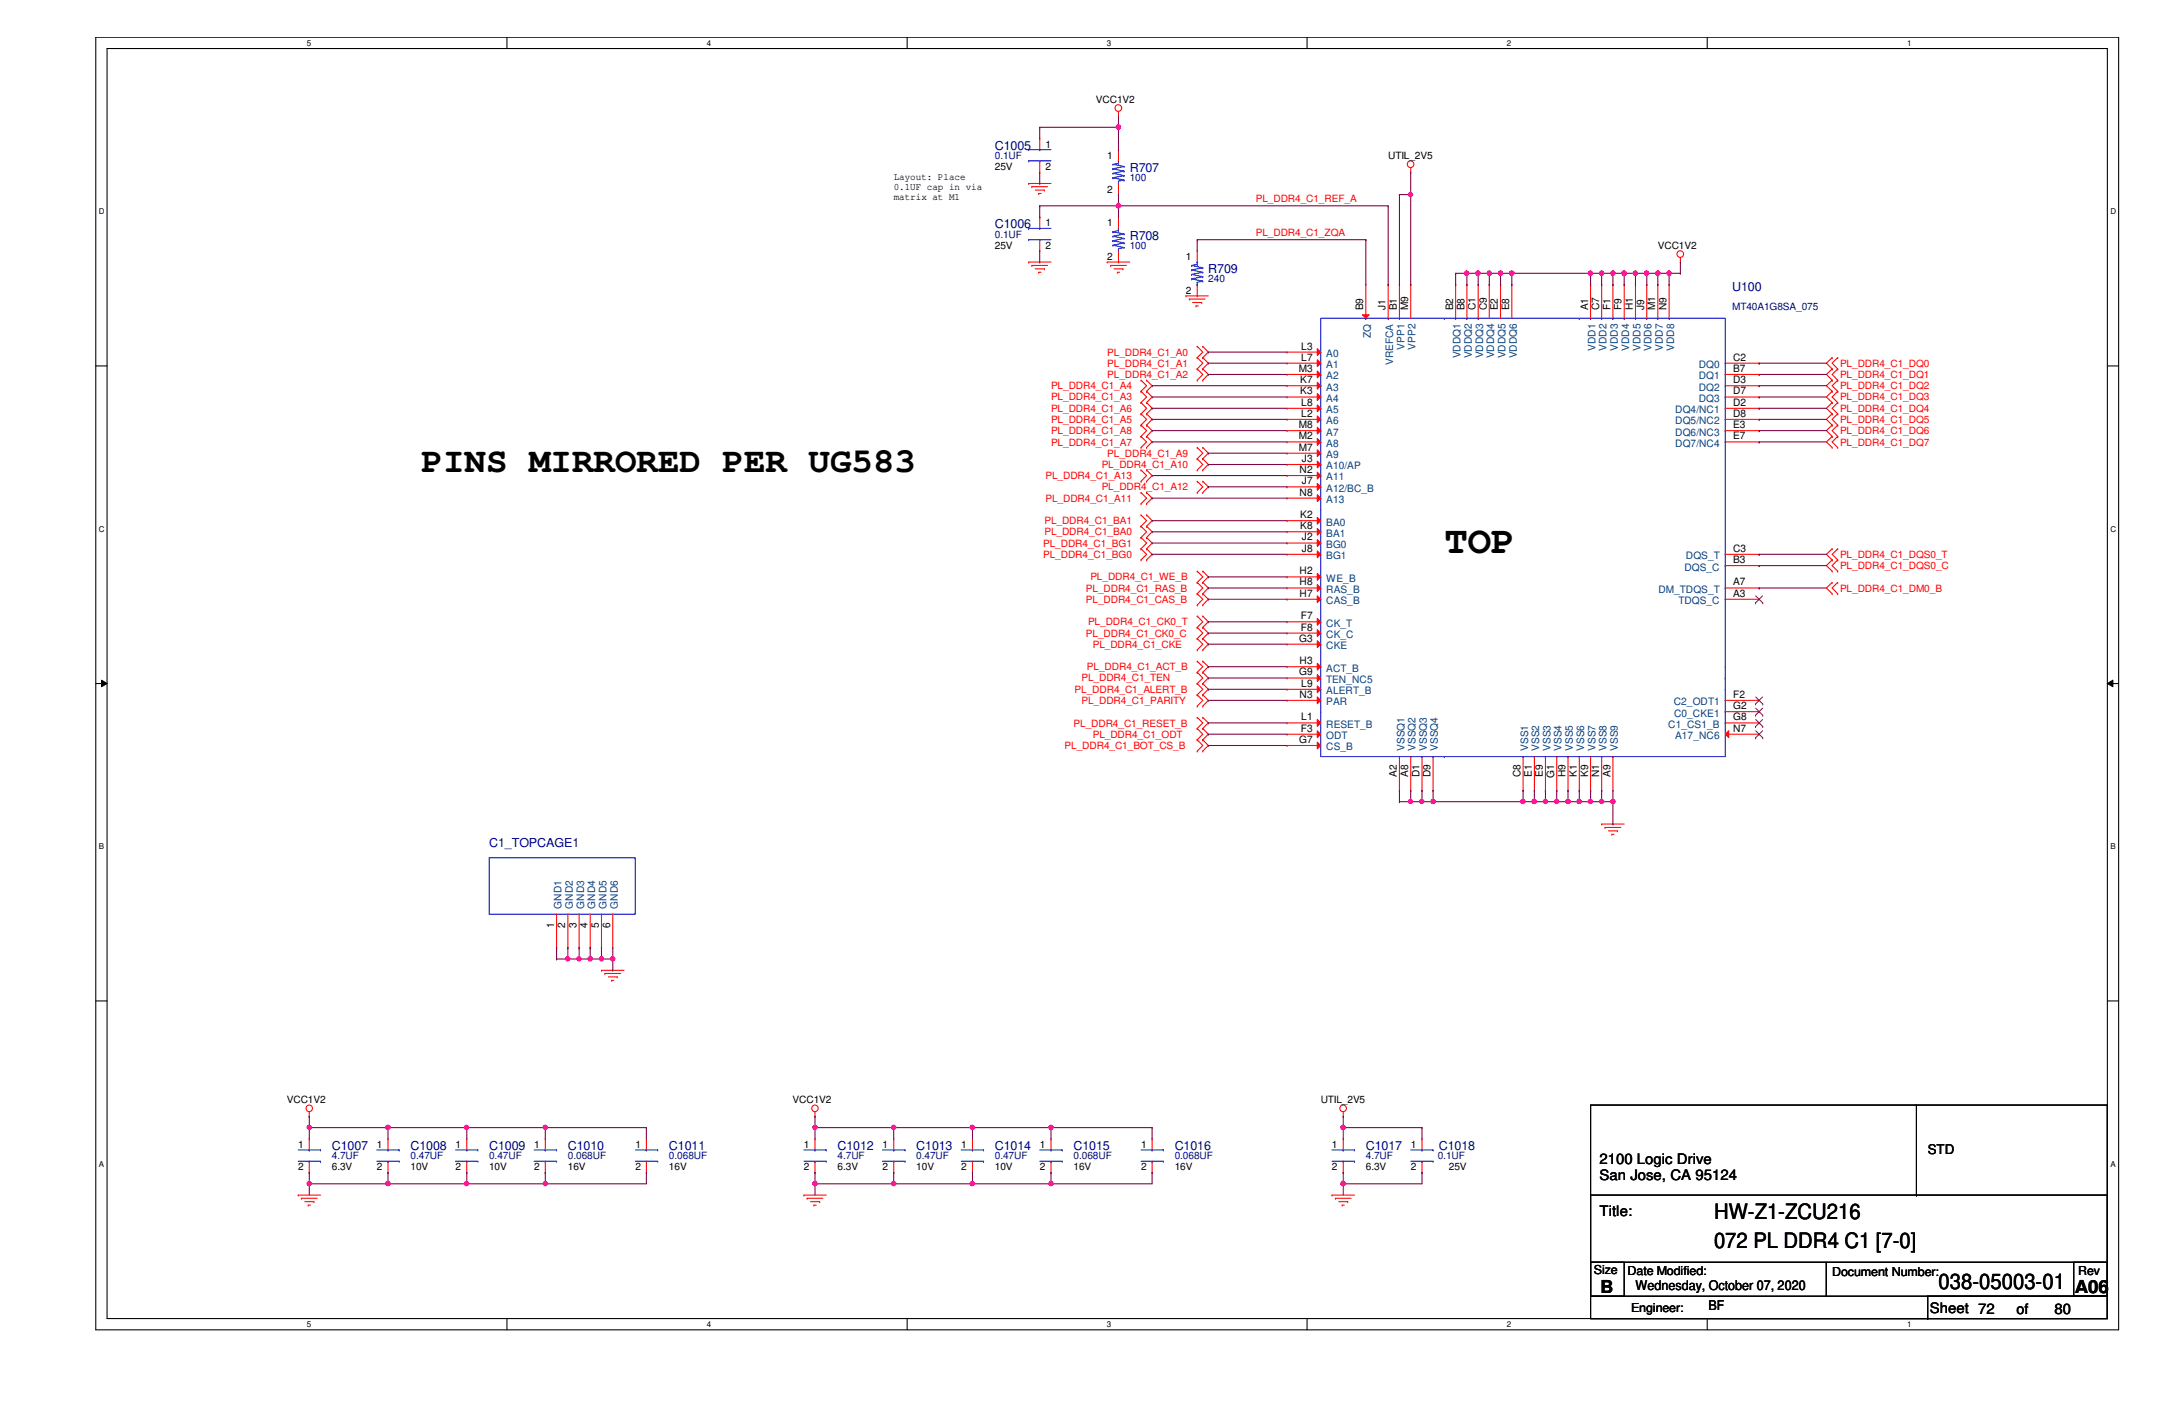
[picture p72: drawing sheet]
<svg xmlns="http://www.w3.org/2000/svg" width="432mm" height="279mm" viewBox="0 0 432 279" stroke-linecap="round" stroke-linejoin="round" font-family="sans-serif">
<defs><g id="words">
<text font-size="7.8" x="287.3" y="110">TOP</text>
<text font-size="7.1" x="83.9" y="93.9">PINS MIRRORED PER UG583</text>
<g font-size="4.2">
<text x="340.9" y="242.4">HW-Z1-ZCU216</text>
<text x="340.9" y="248.2">072 PL DDR4 C1 [7-0]</text>
<text x="385.6" y="256.4">038-05003-01</text>
</g>
<g font-size="3.6">
<text x="318.3" y="257">B</text>
<text x="412.7" y="257">A06</text>
</g>
<g font-size="2.9">
<text x="318.1" y="231.5">2100 Logic Drive</text>
<text x="318.1" y="234.7">San Jose, CA 95124</text>
<text x="318.1" y="241.8">Title:</text>
<text x="383.8" y="261">Sheet 72</text>
<text x="401.1" y="261.2">of</text>
<text x="408.6" y="261.2">80</text>
</g>
<g font-size="2.7">
<text x="383.4" y="229.5">STD</text>
<text x="325.3" y="256.6">Wednesday, October 07, 2020</text>
<text x="339.8" y="260.6">BF</text>
</g>
<g font-size="2.5" fill="#000080">
<text x="197.9" y="29.8">C1005</text>
<text x="224.7" y="34.2">R707</text>
<text x="197.9" y="45.4">C1006</text>
<text x="224.7" y="47.7">R708</text>
<text x="240.3" y="54.4">R709</text>
<text x="344.5" y="58">U100</text>
<text x="97.3" y="168.4">C1_TOPCAGE1</text>
<text x="66" y="228.7">C1007</text>
<text x="81.7" y="228.7">C1008</text>
<text x="97.3" y="228.7">C1009</text>
<text x="112.9" y="228.7">C1010</text>
<text x="133.1" y="228.7">C1011</text>
<text x="166.6" y="228.7">C1012</text>
<text x="182.2" y="228.7">C1013</text>
<text x="197.9" y="228.7">C1014</text>
<text x="213.5" y="228.7">C1015</text>
<text x="233.6" y="228.7">C1016</text>
<text x="271.7" y="228.7">C1017</text>
<text x="286.2" y="228.7">C1018</text>
</g>
<g font-size="2.5">
<text x="317" y="253.3">Size</text>
<text x="323.7" y="253.5">Date Modified:</text>
<text x="364.4" y="253.7">Document Number:</text>
<text x="413.3" y="253.5">Rev</text>
<text x="324.4" y="260.9">Engineer:</text>
</g>
<g font-size="2">
<text x="218" y="20.4">VCC1V2</text>
<text x="207.9" y="29.3">1</text>
<text x="177.8" y="35.8">Layout: Place</text>
<text x="197.9" y="33.8">25V</text>
<text x="207.9" y="33.8">2</text>
<text x="220.2" y="31.6">1</text>
<text x="276.1" y="31.6">UTIL_2V5</text>
<text x="177.8" y="37.8">0.1UF cap in via</text>
<text x="177.8" y="39.8">matrix at M1</text>
<text x="220.2" y="38.3">2</text>
<text x="207.9" y="45">1</text>
<text x="220.2" y="45">1</text>
<text x="197.9" y="49.5">25V</text>
<text x="207.9" y="49.5">2</text>
<text x="220.2" y="51.7">2</text>
<text x="235.9" y="51.7">1</text>
<text x="329.7" y="49.5">VCC1V2</text>
<text x="235.9" y="58.4">2</text>
<text x="271.1" y="61.7" transform="rotate(-90 271.1 61.7)">B9</text>
<text x="275.6" y="61.7" transform="rotate(-90 275.6 61.7)">J1</text>
<text x="277.8" y="61.7" transform="rotate(-90 277.8 61.7)">B1</text>
<text x="280.1" y="61.7" transform="rotate(-90 280.1 61.7)">M9</text>
<text x="289" y="61.7" transform="rotate(-90 289 61.7)">B2</text>
<text x="291.3" y="61.7" transform="rotate(-90 291.3 61.7)">B8</text>
<text x="293.5" y="61.7" transform="rotate(-90 293.5 61.7)">C1</text>
<text x="295.7" y="61.7" transform="rotate(-90 295.7 61.7)">C9</text>
<text x="297.9" y="61.7" transform="rotate(-90 297.9 61.7)">E2</text>
<text x="300.2" y="61.7" transform="rotate(-90 300.2 61.7)">E8</text>
<text x="315.8" y="61.7" transform="rotate(-90 315.8 61.7)">A1</text>
<text x="318.1" y="61.7" transform="rotate(-90 318.1 61.7)">C7</text>
<text x="320.3" y="61.7" transform="rotate(-90 320.3 61.7)">F1</text>
<text x="322.5" y="61.7" transform="rotate(-90 322.5 61.7)">F9</text>
<text x="324.8" y="61.7" transform="rotate(-90 324.8 61.7)">H1</text>
<text x="327" y="61.7" transform="rotate(-90 327 61.7)">J9</text>
<text x="329.2" y="61.7" transform="rotate(-90 329.2 61.7)">M1</text>
<text x="331.5" y="61.7" transform="rotate(-90 331.5 61.7)">N9</text>
<text x="258.8" y="71.7">L7</text>
<text x="258.8" y="69.5">L3</text>
<text x="344.7" y="71.7">C2</text>
<text x="258.3" y="74">M3</text>
<text x="258.6" y="76.2">K7</text>
<text x="344.7" y="76.2">D3</text>
<text x="344.7" y="74">B7</text>
<text x="258.6" y="78.4">K3</text>
<text x="258.8" y="82.9">L2</text>
<text x="258.8" y="80.7">L8</text>
<text x="344.7" y="82.9">D8</text>
<text x="344.7" y="80.7">D2</text>
<text x="344.7" y="78.4">D7</text>
<text x="258.3" y="89.6">M7</text>
<text x="258.3" y="87.4">M2</text>
<text x="258.3" y="85.1">M8</text>
<text x="344.7" y="87.4">E7</text>
<text x="344.7" y="85.1">E3</text>
<text x="258.5" y="94.1">N2</text>
<text x="259" y="91.9">J3</text>
<text x="258.5" y="98.6">N8</text>
<text x="259" y="96.3">J7</text>
<text x="258.6" y="105.2">K8</text>
<text x="258.6" y="103">K2</text>
<text x="259" y="107.5">J2</text>
<text x="259" y="109.7">J8</text>
<text x="344.7" y="112">B3</text>
<text x="344.7" y="109.7">C3</text>
<text x="258.5" y="114.2">H2</text>
<text x="258.5" y="116.4">H8</text>
<text x="258.5" y="118.7">H7</text>
<text x="344.7" y="118.7">A3</text>
<text x="344.7" y="116.4">A7</text>
<text x="258.7" y="125.4">F8</text>
<text x="258.7" y="123.1">F7</text>
<text x="258.4" y="127.6">G3</text>
<text x="258.4" y="134.3">G9</text>
<text x="258.5" y="132.1">H3</text>
<text x="258.8" y="136.6">L9</text>
<text x="258.5" y="138.8">N3</text>
<text x="258.8" y="143.3">L1</text>
<text x="344.7" y="138.8">F2</text>
<text x="344.7" y="141">G2</text>
<text x="344.7" y="143.3">G8</text>
<text x="258.4" y="147.7">G7</text>
<text x="258.7" y="145.5">F3</text>
<text x="344.7" y="145.5">N7</text>
<text x="277.8" y="154.5" transform="rotate(-90 277.8 154.5)">A2</text>
<text x="280.1" y="154.5" transform="rotate(-90 280.1 154.5)">A8</text>
<text x="282.3" y="154.6" transform="rotate(-90 282.3 154.6)">D1</text>
<text x="284.5" y="154.6" transform="rotate(-90 284.5 154.6)">D9</text>
<text x="302.4" y="154.6" transform="rotate(-90 302.4 154.6)">C8</text>
<text x="304.7" y="154.5" transform="rotate(-90 304.7 154.5)">E1</text>
<text x="306.9" y="154.5" transform="rotate(-90 306.9 154.5)">E9</text>
<text x="309.1" y="154.7" transform="rotate(-90 309.1 154.7)">G1</text>
<text x="311.4" y="154.6" transform="rotate(-90 311.4 154.6)">H9</text>
<text x="313.6" y="154.5" transform="rotate(-90 313.6 154.5)">K1</text>
<text x="315.8" y="154.5" transform="rotate(-90 315.8 154.5)">K9</text>
<text x="318.1" y="154.6" transform="rotate(-90 318.1 154.6)">N1</text>
<text x="320.3" y="154.5" transform="rotate(-90 320.3 154.5)">A9</text>
<text x="110.2" y="184.4" transform="rotate(-90 110.2 184.4)">1</text>
<text x="112.4" y="184.4" transform="rotate(-90 112.4 184.4)">2</text>
<text x="114.7" y="184.4" transform="rotate(-90 114.7 184.4)">3</text>
<text x="116.9" y="184.4" transform="rotate(-90 116.9 184.4)">4</text>
<text x="119.1" y="184.4" transform="rotate(-90 119.1 184.4)">5</text>
<text x="121.4" y="184.4" transform="rotate(-90 121.4 184.4)">6</text>
<text x="57.1" y="219.3">VCC1V2</text>
<text x="157.6" y="219.3">VCC1V2</text>
<text x="262.7" y="219.3">UTIL_2V5</text>
<text x="59.3" y="228.3">1</text>
<text x="59.3" y="232.7">2</text>
<text x="66" y="232.7">6.3V</text>
<text x="74.9" y="228.3">1</text>
<text x="74.9" y="232.7">2</text>
<text x="81.7" y="232.7">10V</text>
<text x="90.6" y="228.3">1</text>
<text x="90.6" y="232.7">2</text>
<text x="97.3" y="232.7">10V</text>
<text x="106.2" y="228.3">1</text>
<text x="106.2" y="232.7">2</text>
<text x="112.9" y="232.7">16V</text>
<text x="126.4" y="228.3">1</text>
<text x="126.4" y="232.7">2</text>
<text x="133.1" y="232.7">16V</text>
<text x="159.9" y="228.3">1</text>
<text x="159.9" y="232.7">2</text>
<text x="166.6" y="232.7">6.3V</text>
<text x="175.5" y="228.3">1</text>
<text x="175.5" y="232.7">2</text>
<text x="182.2" y="232.7">10V</text>
<text x="191.2" y="228.3">1</text>
<text x="191.2" y="232.7">2</text>
<text x="197.9" y="232.7">10V</text>
<text x="206.8" y="228.3">1</text>
<text x="206.8" y="232.7">2</text>
<text x="213.5" y="232.7">16V</text>
<text x="226.9" y="228.3">1</text>
<text x="226.9" y="232.7">2</text>
<text x="233.6" y="232.7">16V</text>
<text x="264.9" y="228.3">1</text>
<text x="264.9" y="232.7">2</text>
<text x="271.7" y="232.7">6.3V</text>
<text x="280.6" y="228.3">1</text>
<text x="280.6" y="232.7">2</text>
<text x="288.2" y="232.7">25V</text>
</g>
<g font-size="2" fill="#000080">
<text x="197.9" y="31.6">0.1UF</text>
<text x="224.7" y="36.1">100</text>
<text x="197.9" y="47.2">0.1UF</text>
<text x="224.7" y="49.5">100</text>
<text x="240.3" y="56.2">240</text>
<text x="344.5" y="61.6">MT40A1G8SA_075</text>
<text x="66" y="230.5">4.7UF</text>
<text x="81.7" y="230.5">0.47UF</text>
<text x="97.3" y="230.5">0.47UF</text>
<text x="112.9" y="230.5">0.068UF</text>
<text x="133.1" y="230.5">0.068UF</text>
<text x="166.6" y="230.5">4.7UF</text>
<text x="182.2" y="230.5">0.47UF</text>
<text x="197.9" y="230.5">0.47UF</text>
<text x="213.5" y="230.5">0.068UF</text>
<text x="233.6" y="230.5">0.068UF</text>
<text x="271.7" y="230.5">4.7UF</text>
<text x="286" y="230.5">0.1UF</text>
</g>
<g font-size="2" fill="#f00">
<text x="249.8" y="40.3">PL_DDR4_C1_REF_A</text>
<text x="249.8" y="47">PL_DDR4_C1_ZQA</text>
<text x="220.2" y="70.7">PL_DDR4_C1_A0</text>
<text x="209" y="77.4">PL_DDR4_C1_A4</text>
<text x="220.2" y="72.9">PL_DDR4_C1_A1</text>
<text x="220.2" y="75.2">PL_DDR4_C1_A2</text>
<text x="366" y="72.9">PL_DDR4_C1_DQ0</text>
<text x="366" y="75.2">PL_DDR4_C1_DQ1</text>
<text x="366" y="77.4">PL_DDR4_C1_DQ2</text>
<text x="209" y="79.6">PL_DDR4_C1_A3</text>
<text x="209" y="81.9">PL_DDR4_C1_A6</text>
<text x="366" y="79.6">PL_DDR4_C1_DQ3</text>
<text x="366" y="81.9">PL_DDR4_C1_DQ4</text>
<text x="209" y="84.1">PL_DDR4_C1_A5</text>
<text x="209" y="86.4">PL_DDR4_C1_A8</text>
<text x="209" y="88.6">PL_DDR4_C1_A7</text>
<text x="366" y="84.1">PL_DDR4_C1_DQ5</text>
<text x="366" y="86.4">PL_DDR4_C1_DQ6</text>
<text x="366" y="88.6">PL_DDR4_C1_DQ7</text>
<text x="207.9" y="95.3">PL_DDR4_C1_A13</text>
<text x="219.1" y="93">PL_DDR4_C1_A10</text>
<text x="220.2" y="90.8">PL_DDR4_C1_A9</text>
<text x="207.9" y="99.8">PL_DDR4_C1_A11</text>
<text x="219.1" y="97.5">PL_DDR4_C1_A12</text>
<text x="207.7" y="104.2">PL_DDR4_C1_BA1</text>
<text x="207.7" y="106.5">PL_DDR4_C1_BA0</text>
<text x="207.5" y="111">PL_DDR4_C1_BG0</text>
<text x="207.5" y="108.7">PL_DDR4_C1_BG1</text>
<text x="366" y="111">PL_DDR4_C1_DQS0_T</text>
<text x="366" y="113.2">PL_DDR4_C1_DQS0_C</text>
<text x="216" y="117.6">PL_DDR4_C1_RAS_B</text>
<text x="216" y="119.9">PL_DDR4_C1_CAS_B</text>
<text x="216.9" y="115.4">PL_DDR4_C1_WE_B</text>
<text x="366" y="117.6">PL_DDR4_C1_DM0_B</text>
<text x="216.4" y="124.3">PL_DDR4_C1_CK0_T</text>
<text x="216" y="126.6">PL_DDR4_C1_CK0_C</text>
<text x="217.3" y="128.8">PL_DDR4_C1_CKE</text>
<text x="213.7" y="137.8">PL_DDR4_C1_ALERT_B</text>
<text x="215.1" y="135.5">PL_DDR4_C1_TEN</text>
<text x="216.2" y="133.3">PL_DDR4_C1_ACT_B</text>
<text x="215.1" y="140">PL_DDR4_C1_PARITY</text>
<text x="211.8" y="148.9">PL_DDR4_C1_BOT_CS_B</text>
<text x="213.5" y="144.5">PL_DDR4_C1_RESET_B</text>
<text x="217.3" y="146.7">PL_DDR4_C1_ODT</text>
</g>
<g font-size="2" fill="#004080">
<text x="263.8" y="71">A0</text>
<text x="272.6" y="67.2" transform="rotate(-90 272.6 67.2)">ZQ</text>
<text x="279.3" y="69.6" transform="rotate(-90 279.3 69.6)">VPP1</text>
<text x="281.6" y="69.6" transform="rotate(-90 281.6 69.6)">VPP2</text>
<text x="290.5" y="71.3" transform="rotate(-90 290.5 71.3)">VDDQ1</text>
<text x="292.7" y="71.3" transform="rotate(-90 292.7 71.3)">VDDQ2</text>
<text x="295" y="71.3" transform="rotate(-90 295 71.3)">VDDQ3</text>
<text x="297.2" y="71.3" transform="rotate(-90 297.2 71.3)">VDDQ4</text>
<text x="299.4" y="71.3" transform="rotate(-90 299.4 71.3)">VDDQ5</text>
<text x="301.7" y="71.3" transform="rotate(-90 301.7 71.3)">VDDQ6</text>
<text x="317.3" y="69.7" transform="rotate(-90 317.3 69.7)">VDD1</text>
<text x="319.5" y="69.7" transform="rotate(-90 319.5 69.7)">VDD2</text>
<text x="321.8" y="69.7" transform="rotate(-90 321.8 69.7)">VDD3</text>
<text x="324" y="69.7" transform="rotate(-90 324 69.7)">VDD4</text>
<text x="326.3" y="69.7" transform="rotate(-90 326.3 69.7)">VDD5</text>
<text x="328.5" y="69.7" transform="rotate(-90 328.5 69.7)">VDD6</text>
<text x="330.7" y="69.7" transform="rotate(-90 330.7 69.7)">VDD7</text>
<text x="333" y="69.7" transform="rotate(-90 333 69.7)">VDD8</text>
<text x="263.8" y="77.7">A3</text>
<text x="263.8" y="75.4">A2</text>
<text x="263.8" y="73.2">A1</text>
<text x="277.1" y="72.6" transform="rotate(-90 277.1 72.6)">VREFCA</text>
<text x="337.9" y="77.7">DQ2</text>
<text x="337.9" y="75.4">DQ1</text>
<text x="337.9" y="73.2">DQ0</text>
<text x="263.8" y="82.2">A5</text>
<text x="263.8" y="79.9">A4</text>
<text x="333.2" y="82.2">DQ4/NC1</text>
<text x="337.9" y="79.9">DQ3</text>
<text x="263.8" y="88.9">A8</text>
<text x="263.8" y="86.6">A7</text>
<text x="263.8" y="84.4">A6</text>
<text x="333.2" y="88.9">DQ7/NC4</text>
<text x="333.2" y="86.6">DQ6/NC3</text>
<text x="333.2" y="84.4">DQ5/NC2</text>
<text x="263.8" y="91.1">A9</text>
<text x="263.8" y="95.5">A11</text>
<text x="263.8" y="93.3">A10/AP</text>
<text x="263.8" y="100">A13</text>
<text x="263.8" y="97.8">A12/BC_B</text>
<text x="263.8" y="106.7">BA1</text>
<text x="263.8" y="104.5">BA0</text>
<text x="263.8" y="109">BG0</text>
<text x="263.8" y="111.2">BG1</text>
<text x="335" y="113.5">DQS_C</text>
<text x="335.3" y="111.2">DQS_T</text>
<text x="263.8" y="115.7">WE_B</text>
<text x="263.8" y="117.9">RAS_B</text>
<text x="329.9" y="117.9">DM_TDQS_T</text>
<text x="263.8" y="124.6">CK_T</text>
<text x="263.8" y="120.1">CAS_B</text>
<text x="333.8" y="120.1">TDQS_C</text>
<text x="263.8" y="126.9">CK_C</text>
<text x="263.8" y="129.1">CKE</text>
<text x="263.8" y="133.6">ACT_B</text>
<text x="263.8" y="135.8">TEN_NC5</text>
<text x="263.8" y="138">ALERT_B</text>
<text x="263.8" y="140.2">PAR</text>
<text x="332.9" y="140.2">C2_ODT1</text>
<text x="333" y="142.5">C0_CKE1</text>
<text x="263.8" y="144.7">RESET_B</text>
<text x="263.8" y="147">ODT</text>
<text x="263.8" y="149.2">CS_B</text>
<text x="279.3" y="149.4" transform="rotate(-90 279.3 149.4)">VSSQ1</text>
<text x="281.6" y="149.4" transform="rotate(-90 281.6 149.4)">VSSQ2</text>
<text x="283.8" y="149.4" transform="rotate(-90 283.8 149.4)">VSSQ3</text>
<text x="286" y="149.4" transform="rotate(-90 286 149.4)">VSSQ4</text>
<text x="303.9" y="149.4" transform="rotate(-90 303.9 149.4)">VSS1</text>
<text x="306.2" y="149.4" transform="rotate(-90 306.2 149.4)">VSS2</text>
<text x="308.4" y="149.4" transform="rotate(-90 308.4 149.4)">VSS3</text>
<text x="310.6" y="149.4" transform="rotate(-90 310.6 149.4)">VSS4</text>
<text x="312.8" y="149.4" transform="rotate(-90 312.8 149.4)">VSS5</text>
<text x="315.1" y="149.4" transform="rotate(-90 315.1 149.4)">VSS6</text>
<text x="317.3" y="149.4" transform="rotate(-90 317.3 149.4)">VSS7</text>
<text x="319.5" y="149.4" transform="rotate(-90 319.5 149.4)">VSS8</text>
<text x="321.8" y="149.4" transform="rotate(-90 321.8 149.4)">VSS9</text>
<text x="331.8" y="144.7">C1_CS1_B</text>
<text x="333.2" y="147">A17_NC6</text>
<text x="111.7" y="180.7" transform="rotate(-90 111.7 180.7)">GND1</text>
<text x="113.9" y="180.7" transform="rotate(-90 113.9 180.7)">GND2</text>
<text x="116.2" y="180.7" transform="rotate(-90 116.2 180.7)">GND3</text>
<text x="118.4" y="180.7" transform="rotate(-90 118.4 180.7)">GND4</text>
<text x="120.6" y="180.7" transform="rotate(-90 120.6 180.7)">GND5</text>
<text x="122.9" y="180.7" transform="rotate(-90 122.9 180.7)">GND6</text>
</g>
<g font-size="1.6">
<text x="61" y="9.1">5</text>
<text x="140.6" y="9.1">4</text>
<text x="220.2" y="9.1">3</text>
<text x="299.7" y="9.1">2</text>
<text x="379.3" y="9.1">1</text>
<text x="19.6" y="42.6">D</text>
<text x="419.7" y="42.6">D</text>
<text x="19.6" y="105.7">C</text>
<text x="419.7" y="105.7">C</text>
<text x="19.6" y="168.9">B</text>
<text x="419.7" y="168.9">B</text>
<text x="19.6" y="232">A</text>
<text x="419.7" y="232">A</text>
<text x="61" y="263.9">5</text>
<text x="140.6" y="263.9">4</text>
<text x="220.2" y="263.9">3</text>
<text x="299.7" y="263.9">2</text>
<text x="379.3" y="263.9">1</text>
</g>
</g></defs>
<path d="M19.1 7.4h402.3v257.1h-402.3zM21.3 9.7h397.8v252.5h-397.8z" fill="none" stroke="#000" stroke-width=".21"/>
<g fill="#fff">
<path d="M61 7.7h.9v1.7h-.9z"/>
<path d="M61 262.5h.9v1.7h-.9z"/>
</g>
<path d="M100.8 7.4v2.3M100.8 262.2v2.3" fill="none" stroke="#000" stroke-width=".21"/>
<g fill="#fff">
<path d="M140.6 7.7h.9v1.7h-.9z"/>
<path d="M140.6 262.5h.9v1.7h-.9z"/>
</g>
<path d="M180.4 7.4v2.3M180.4 262.2v2.3" fill="none" stroke="#000" stroke-width=".21"/>
<g fill="#fff">
<path d="M220.2 7.7h.9v1.7h-.9z"/>
<path d="M220.2 262.5h.9v1.7h-.9z"/>
</g>
<path d="M260 7.4v2.3M260 262.2v2.3" fill="none" stroke="#000" stroke-width=".21"/>
<g fill="#fff">
<path d="M299.7 7.7h.9v1.7h-.9z"/>
<path d="M299.7 262.5h.9v1.7h-.9z"/>
</g>
<path d="M339.6 7.4v2.3M339.6 262.2v2.3" fill="none" stroke="#000" stroke-width=".21"/>
<g fill="#fff">
<path d="M379.3 7.7h.9v1.7h-.9z"/>
<path d="M379.3 262.5h.9v1.7h-.9z"/>
<path d="M19.6 41.2h1.2v1.8h-1.2z"/>
<path d="M419.7 41.2h1.2v1.8h-1.2z"/>
<path d="M19.6 104.3h1.2v1.8h-1.2z"/>
<path d="M419.7 104.3h1.2v1.8h-1.2z"/>
</g>
<path d="M19.1 72.8h2.2M419.1 72.8h2.3" fill="none" stroke="#000" stroke-width=".21"/>
<g fill="#fff">
<path d="M19.6 167.5h1.1v1.7h-1.1z"/>
<path d="M419.7 167.5h1.1v1.7h-1.1z"/>
</g>
<path d="M19.1 135.9h2.2M419.1 135.9h2.3" fill="none" stroke="#000" stroke-width=".21"/>
<path d="M20.2 135.3l1.1 .6-1.1 .7zM419.1 135.9l1.1-.6v1.3z" fill="#000"/>
<path d="M20.2 135.3l1.1 .6-1.1 .7zM419.1 135.9l1.1-.6v1.3z" fill="none" stroke="#000" stroke-width=".2"/>
<g fill="#fff">
<path d="M19.6 230.6h1.1v1.8h-1.1z"/>
<path d="M419.7 230.6h1.1v1.8h-1.1z"/>
</g>
<g fill="none" stroke="#000" stroke-width=".21">
<path d="M19.1 199.1h2.2M419.1 199.1h2.3M316.4 219.8h102.7v42.4h-102.7zM381.2 219.8v17.9M316.4 237.7h102.7v13.3h-102.7zM381.2 237.7h.1M316.4 251h46.9v6.8h-46.9zM316.4 251h6.6v6.8h-6.6zM363.3 251h55.8v6.8h-55.8zM383.4 257.8h35.7v4.4h-35.7zM412.5 251h6.6v6.8h-6.6zM316.4 262.2h67"/>
<path d="M383.4 262.2h.1"/>
</g>
<g fill="none" stroke="#f00" stroke-width=".21">
<path d="M204.6 36.5h.1M204.6 36.5h4.4M205.2 37.1h.1M205.2 37.1h3.2M205.9 37.8h1.8M206.6 38.5h.1M206.6 38.5h.5M207.7 37.8h.1M222.5 23.1h.1M222.5 22.2v.9M280.6 34.2h.1M280.6 33.4v.8"/>
<path d="M204.6 52.1h.1M204.6 52.1h4.4M205.2 52.8h.1M205.2 52.8h3.2M205.9 53.5h1.8M206.6 54.1h.1M206.6 54.1h.5M206.8 43.2h.1M206.8 49.9h.1M206.8 43.2v2.2M206.8 47.7v2.2M207.7 53.5h.1"/>
<path d="M220.2 52.1h.1M220.2 52.1h4.5M220.9 52.8h.1M220.9 52.8h3.1M221.6 53.5h1.8M222.3 54.1h.1M222.3 54.1h.4M223.4 53.5h.1M235.9 58.8h.1M235.9 58.8h4.4M236.6 59.5h.1M236.6 59.5h3.1"/>
<path d="M334.2 52.1h.1M334.2 51.2v.9M226.9 77.8h.1M226.9 75.6h.1M226.9 75.6l1.1 1.1-1.1 1.1M226.9 77.8l1.1 1.2-1.1 1.1M228 75.6h.1M228 77.8h.1M228 75.6l1.2 1.1-1.2 1.1M228 77.8l1.2 1.2-1.2 1.1M237.2 60.2h1.8M237.9 60.8h.1"/>
<path d="M237.9 60.8h.4M238.1 71.1h.1M238.1 68.9h.1M238.1 73.4h.1M238.1 75.6h.1M238.1 68.9l1.1 1.1-1.1 1.1M238.1 71.1l1.1 1.1-1.1 1.2M238.1 73.4l1.1 1.1-1.1 1.1M239 60.2h.1M239.2 68.9h.1M239.2 71.1h.1M239.2 73.4h.1"/>
<path d="M239.2 75.6h.1M239.2 68.9l1.1 1.1-1.1 1.1M239.2 71.1l1.1 1.1-1.1 1.2M239.2 73.4l1.1 1.1-1.1 1.1M364.4 71.1h.1M364.4 73.4h.1M364.4 75.6h.1M364.4 77.8h.1M364.4 71.1l-1.1 1.1 1.1 1.2M364.4 73.4l-1.1 1.1 1.1 1.1M364.4 75.6l-1.1 1.1 1.1 1.1M364.4 77.8l-1.1 1.2 1.1 1.1"/>
<path d="M365.5 73.4h.1M365.5 71.1h.1M365.5 75.6h.1M365.5 77.8h.1M365.5 71.1l-1.1 1.1 1.1 1.2M365.5 73.4l-1.1 1.1 1.1 1.1M365.5 75.6l-1.1 1.1 1.1 1.1M365.5 77.8l-1.1 1.2 1.1 1.1M226.9 80.1h.1M226.9 82.3h.1M226.9 84.5h.1M226.9 86.8h.1"/>
<path d="M226.9 89h.1M226.9 95.7h.1M226.9 93.5h.1M226.9 98h.1M226.9 80.1l1.1 1.1-1.1 1.1M226.9 84.5l1.1 1.1-1.1 1.2M226.9 82.3l1.1 1.1-1.1 1.1M226.9 86.8l1.1 1.1-1.1 1.1M226.9 93.5l1.1 1.1-1.1 1.1M226.9 98l1.1 1.1-1.1 1.1M228 80.1h.1M228 82.3h.1"/>
<path d="M228 84.5h.1M228 86.8h.1M228 89h.1M228 93.5h.1M228 95.7h.1M228 98h.1M228 80.1l1.2 1.1-1.2 1.1M228 82.3l1.2 1.1-1.2 1.1M228 84.5l1.2 1.1-1.2 1.2M228 86.8l1.2 1.1-1.2 1.1M228 93.5l1.2 1.1-1.2 1.1M228 98l1.2 1.1-1.2 1.1"/>
<path d="M238.1 91.2h.1M238.1 89h.1M238.1 93.5h.1M238.1 98h.1M238.1 95.7h.1M238.1 89l1.1 1.1-1.1 1.1M238.1 91.2l1.1 1.2-1.1 1.1M238.1 95.7l1.1 1.1-1.1 1.2M239.2 89h.1M239.2 91.2h.1M239.2 93.5h.1M239.2 95.7h.1"/>
<path d="M239.2 98h.1M239.2 89l1.1 1.1-1.1 1.1M239.2 91.2l1.1 1.2-1.1 1.1M239.2 95.7l1.1 1.1-1.1 1.2M364.4 80.1h.1M364.4 82.3h.1M364.4 84.5h.1M364.4 86.8h.1M364.4 89h.1M364.4 80.1l-1.1 1.1 1.1 1.1M364.4 82.3l-1.1 1.1 1.1 1.1M364.4 84.5l-1.1 1.1 1.1 1.2"/>
<path d="M364.4 86.8l-1.1 1.1 1.1 1.1M365.5 80.1h.1M365.5 82.3h.1M365.5 84.5h.1M365.5 86.8h.1M365.5 89h.1M365.5 80.1l-1.1 1.1 1.1 1.1M365.5 82.3l-1.1 1.1 1.1 1.1M365.5 84.5l-1.1 1.1 1.1 1.2M365.5 86.8l-1.1 1.1 1.1 1.1M226.9 104.6h.1M226.9 102.4h.1"/>
<path d="M226.9 106.9h.1M226.9 100.2h.1M226.9 111.3h.1M226.9 109.1h.1M226.9 102.4l1.1 1.1-1.1 1.1M226.9 104.6l1.1 1.1-1.1 1.2M226.9 109.1l1.1 1.1-1.1 1.1M226.9 106.9l1.1 1.1-1.1 1.1M228 102.4h.1M228 104.6h.1M228 106.9h.1M228 100.2h.1"/>
<path d="M228 109.1h.1M228 111.3h.1M228 102.4l1.2 1.1-1.2 1.1M228 104.6l1.2 1.1-1.2 1.2M228 106.9l1.2 1.1-1.2 1.1M228 109.1l1.2 1.1-1.2 1.1M238.1 115.8h.1M238.1 113.6h.1M238.1 118.1h.1M238.1 113.6l1.1 1.1-1.1 1.1M238.1 115.8l1.1 1.1-1.1 1.2M238.1 118.1l1.1 1.1-1.1 1.1"/>
<path d="M239.2 113.6h.1M239.2 115.8h.1M239.2 118.1h.1M239.2 113.6l1.1 1.1-1.1 1.1M239.2 115.8l1.1 1.1-1.1 1.2M239.2 118.1l1.1 1.1-1.1 1.1M364.4 109.1h.1M364.4 111.3h.1M364.4 113.6h.1M364.4 115.8h.1M364.4 118.1h.1M364.4 109.1l-1.1 1.1 1.1 1.1"/>
<path d="M364.4 111.3l-1.1 1.2 1.1 1.1M364.4 115.8l-1.1 1.1 1.1 1.2M365.5 111.3h.1M365.5 109.1h.1M365.5 113.6h.1M365.5 118.1h.1M365.5 115.8h.1M365.5 109.1l-1.1 1.1 1.1 1.1M365.5 111.3l-1.1 1.2 1.1 1.1M365.5 115.8l-1.1 1.1 1.1 1.2M238.1 120.3h.1M238.1 124.8h.1"/>
<path d="M238.1 122.5h.1M238.1 127h.1M238.1 129.2h.1M238.1 133.7h.1M238.1 131.5h.1M238.1 135.9h.1M238.1 138.2h.1M238.1 122.5l1.1 1.2-1.1 1.1M238.1 124.8l1.1 1.1-1.1 1.1M238.1 127l1.1 1.1-1.1 1.1M238.1 131.5l1.1 1.1-1.1 1.1M238.1 133.7l1.1 1.1-1.1 1.1"/>
<path d="M238.1 135.9l1.1 1.2-1.1 1.1M238.1 138.2l1.1 1.1-1.1 1.1M239.2 120.3h.1M239.2 122.5h.1M239.2 124.8h.1M239.2 127h.1M239.2 129.2h.1M239.2 131.5h.1M239.2 133.7h.1M239.2 135.9h.1M239.2 138.2h.1M239.2 122.5l1.1 1.2-1.1 1.1"/>
<path d="M239.2 124.8l1.1 1.1-1.1 1.1M239.2 127l1.1 1.1-1.1 1.1M239.2 131.5l1.1 1.1-1.1 1.1M239.2 133.7l1.1 1.1-1.1 1.1M239.2 135.9l1.1 1.2-1.1 1.1M239.2 138.2l1.1 1.1-1.1 1.1M238.1 140.4h.1M238.1 144.9h.1M238.1 142.7h.1M238.1 147.1h.1M238.1 149.4h.1M238.1 142.7l1.1 1.1-1.1 1.1"/>
<path d="M238.1 144.9l1.1 1.1-1.1 1.1M238.1 147.1l1.1 1.2-1.1 1.1M239.2 140.4h.1M239.2 142.7h.1M239.2 144.9h.1M239.2 147.1h.1M239.2 149.4h.1M239.2 142.7l1.1 1.1-1.1 1.1M239.2 144.9l1.1 1.1-1.1 1.1M239.2 147.1l1.1 1.2-1.1 1.1M318.6 163.9h.1M318.6 163.9h4.4"/>
<path d="M319.2 164.5h.1M319.2 164.5h3.2M319.9 165.2h1.8M320.6 165.9h.1M320.6 165.9h.4M321.7 165.2h.1M119.6 193h.1M119.6 193h4.5M120.3 193.6h.1M120.3 193.6h3.1M121 194.3h1.8M121.7 194.9h.1"/>
<path d="M121.7 194.9h.4M122.8 194.3h.1M59.3 237.7h.1M59.3 237.7h4.5M59.9 238.3h.1M59.9 238.3h3.2M60.6 239h1.8M61.3 239.6h.1M61.3 239.6h.5M61.5 222h.1M61.5 226.5h.1M61.5 233.2h.1"/>
<path d="M61.5 221.1v.9M61.5 226.5v2.2M61.5 230.9v2.3M62.4 239h.1M159.9 237.7h.1M159.9 237.7h4.4M160.5 238.3h.1M160.5 238.3h3.2M161.2 239h1.8M161.9 239.6h.1M161.9 239.6h.4M162.1 222h.1"/>
<path d="M162.1 221.1v.9M163 239h.1M264.9 237.7h.1M264.9 237.7h4.5M265.6 238.3h.1M265.6 238.3h3.1M266.3 239h1.8M267 239.6h.1M267 239.6h.4M267.2 222h.1M267.2 221.1v.9M268.1 239h.1"/>
<circle cx="222.4" cy="21.5" r=".66"/>
<circle cx="280.6" cy="32.7" r=".66"/>
<circle cx="334.2" cy="50.5" r=".66"/>
<circle cx="61.5" cy="220.4" r=".65"/>
<circle cx="162.1" cy="220.4" r=".65"/>
<circle cx="267.1" cy="220.4" r=".66"/>
</g>
<g fill="none" stroke="#00f" stroke-width=".21">
<path d="M204.6 47.7h.1M204.6 45.4h.1M204.6 47.7h4.4M204.6 45.4h4.4M206.8 47.7h.1M206.8 45.4h.1M262.7 63.3h80.5v87.2h-80.5zM262.7 79h.1M262.7 76.7h.1M262.7 74.5h.1M262.7 72.2h.1M262.7 70h.1"/>
<path d="M271.7 63.3h.1M276.1 63.3h.1M278.3 63.3h.1M287.3 63.3h.1M289.5 63.3h.1M291.8 63.3h.1M294 63.3h.1M314.1 63.3h.1M316.4 63.3h.1M318.6 63.3h.1M320.8 63.3h.1M323 63.3h.1"/>
<path d="M325.3 63.3h.1M327.5 63.3h.1M329.7 63.3h.1M332 63.3h.1M343.2 79h.1M343.2 76.7h.1M343.2 74.5h.1M343.2 72.2h.1M262.7 90.1h.1M262.7 87.9h.1M262.7 85.6h.1M262.7 83.4h.1"/>
<path d="M262.7 81.2h.1M262.7 99.1h.1M262.7 96.8h.1M262.7 94.6h.1M262.7 92.4h.1M343.2 87.9h.1M343.2 85.6h.1M343.2 83.4h.1M343.2 81.2h.1M262.7 114.7h.1M262.7 116.9h.1M262.7 119.2h.1"/>
<path d="M262.7 110.2h.1M262.7 108h.1M262.7 105.7h.1M262.7 101.3h.1M343.2 119.2h.1M343.2 112.5h.1M343.2 110.2h.1M343.2 116.9h.1M262.7 132.6h.1M262.7 137.1h.1M262.7 125.9h.1M262.7 128.1h.1"/>
<path d="M262.7 123.7h.1M343.2 139.3h.1M343.2 137.1h.1M343.2 134.8h.1M343.2 132.6h.1M262.7 141.5h.1M278.3 150.5h.1M280.6 150.5h.1M282.8 150.5h.1M285 150.5h.1M287.3 150.5h.1M302.9 150.5h.1"/>
<path d="M305.2 150.5h.1M307.4 150.5h.1M309.6 150.5h.1M311.9 150.5h.1M314.1 150.5h.1M316.4 150.5h.1M318.6 150.5h.1M320.8 150.5h.1M343.2 141.5h.1M343.2 143.8h.1M59.3 230.9h4.5M59.3 228.7h4.5"/>
<path d="M61.5 230.9h.1M61.5 228.7h.1M63.8 230.9h.1M63.8 228.7h.1"/>
</g>
<path d="M271 62.6h1.3l-.6 .7z" fill="#f00"/>
<path d="M271.7 56.6h.1M271.7 56.6v6.7M271 62.6h1.3l-.6 .7z" fill="none" stroke="#f00" stroke-width=".21"/>
<path d="M262 114l.7 .7-.7 .7z" fill="#f00"/>
<g fill="none" stroke="#f00" stroke-width=".21">
<path d="M276.1 56.6h.1M276.1 56.6v6.7M278.3 56.6h.1M278.3 56.6v6.7M289.5 56.6h.1M289.5 56.6v6.7M291.8 56.6h.1M291.8 56.6v6.7M294 56.6h.1M294 56.6v6.7M296.2 56.6h.1M296.2 56.6v6.7"/>
<path d="M316.4 56.6h.1M316.4 56.6v6.7M318.6 56.6h.1M318.6 56.6v6.7M320.8 56.6h.1M320.8 56.6v6.7M323 56.6h.1M323 56.6v6.7M325.3 56.6h.1M325.3 56.6v6.7M327.5 56.6h.1M327.5 56.6v6.7"/>
<path d="M329.7 56.6h.1M329.7 56.6v6.7M332 56.6h.1M332 56.6v6.7M256 114.7h.1M256 114.7h6.7M262 114l.7 .7-.7 .7zM278.3 157.2h.1M278.3 150.5v6.7M280.6 157.2h.1M280.6 150.5v6.7M282.8 157.2h.1"/>
<path d="M282.8 150.5v6.7M285 157.2h.1M285 150.5v6.7M302.9 157.2h.1M302.9 150.5v6.7M305.2 157.2h.1M305.2 150.5v6.7M307.4 157.2h.1M307.4 150.5v6.7M309.6 157.2h.1M309.6 150.5v6.7M311.9 157.2h.1"/>
<path d="M311.9 150.5v6.7M314.1 157.2h.1M314.1 150.5v6.7M316.4 157.2h.1M316.4 150.5v6.7M318.6 157.2h.1M318.6 150.5v6.7M320.8 157.2h.1M320.8 150.5v6.7"/>
</g>
<path d="M262 143.1l.7 .7-.7 .6z" fill="#f00"/>
<path d="M256 143.8h.1M256 143.8h6.7M262 143.1l.7 .7-.7 .6z" fill="none" stroke="#f00" stroke-width=".21"/>
<path d="M262 116.2l.7 .7-.7 .7z" fill="#f00"/>
<path d="M256 116.9h.1M256 116.9h6.7M262 116.2l.7 .7-.7 .7z" fill="none" stroke="#f00" stroke-width=".21"/>
<path d="M262 145.3l.7 .7-.7 .7z" fill="#f00"/>
<g fill="none" stroke="#f00" stroke-width=".21">
<path d="M343.2 79h6.7M343.2 76.7h6.7M343.2 74.5h6.7M343.2 72.2h6.7M349.9 79h.1M349.9 76.7h.1M349.9 74.5h.1M349.9 72.2h.1M343.2 87.9h6.7M343.2 85.6h6.7M343.2 83.4h6.7M343.2 81.2h6.7"/>
<path d="M349.9 87.9h.1M349.9 85.6h.1M349.9 83.4h.1M349.9 81.2h.1M343.2 119.2h6.7M343.2 112.5h6.7M343.2 110.2h6.7M343.2 116.9h6.7M349.9 119.2h.1M349.9 112.5h.1M349.9 110.2h.1M349.9 116.9h.1"/>
<path d="M343.2 139.3h6.7M349.9 139.3h.1M256 146h.1M256 146h6.7M262 145.3l.7 .7-.7 .7z"/>
</g>
<path d="M349.2 119.9h.1M349.2 118.5l1.4 1.4M350.6 118.5l-1.4 1.4M350.6 119.9h.1M349.2 140h.1M349.2 138.6l1.4 1.4M350.6 138.6l-1.4 1.4M350.6 140h.1" fill="none" stroke="#804000" stroke-width=".2"/>
<path d="M262 147.6l.7 .7-.7 .6z" fill="#f00"/>
<path d="M256 148.3h.1M256 148.3h6.7M262 147.6l.7 .7-.7 .6z" fill="none" stroke="#f00" stroke-width=".21"/>
<path d="M262 125.2l.7 .7-.7 .7z" fill="#f00"/>
<path d="M256 125.9h.1M256 125.9h6.7M262 125.2l.7 .7-.7 .7z" fill="none" stroke="#f00" stroke-width=".21"/>
<path d="M262 127.4l.7 .7-.7 .7z" fill="#f00"/>
<path d="M256 128.1h.1M256 128.1h6.7M262 127.4l.7 .7-.7 .7z" fill="none" stroke="#f00" stroke-width=".21"/>
<path d="M262 123l.7 .7-.7 .6z" fill="#f00"/>
<path d="M256 123.7h.1M256 123.7h6.7M262 123l.7 .7-.7 .6z" fill="none" stroke="#f00" stroke-width=".21"/>
<path d="M262 118.5l.7 .7-.7 .6z" fill="#f00"/>
<path d="M256 119.2h.1M256 119.2h6.7M262 118.5l.7 .7-.7 .6z" fill="none" stroke="#f00" stroke-width=".21"/>
<path d="M262 107.3l.7 .7-.7 .7z" fill="#f00"/>
<path d="M256 108h.1M256 108h6.7M262 107.3l.7 .7-.7 .7z" fill="none" stroke="#f00" stroke-width=".21"/>
<path d="M262 105.1l.7 .6-.7 .7z" fill="#f00"/>
<path d="M256 105.7h.1M256 105.7h6.7M262 105.1l.7 .6-.7 .7z" fill="none" stroke="#f00" stroke-width=".21"/>
<path d="M262 102.9l.7 .6-.7 .7z" fill="#f00"/>
<path d="M256 103.5h.1M256 103.5h6.7M262 102.9l.7 .6-.7 .7z" fill="none" stroke="#f00" stroke-width=".21"/>
<path d="M262 89.4l.7 .7-.7 .7z" fill="#f00"/>
<path d="M256 90.1h.1M256 90.1h6.7M262 89.4l.7 .7-.7 .7z" fill="none" stroke="#f00" stroke-width=".21"/>
<path d="M262 87.2l.7 .7-.7 .7z" fill="#f00"/>
<path d="M256 87.9h.1M256 87.9h6.7M262 87.2l.7 .7-.7 .7z" fill="none" stroke="#f00" stroke-width=".21"/>
<path d="M262 85l.7 .6-.7 .7z" fill="#f00"/>
<path d="M256 85.6h.1M256 85.6h6.7M262 85l.7 .6-.7 .7z" fill="none" stroke="#f00" stroke-width=".21"/>
<path d="M262 82.7l.7 .7-.7 .7z" fill="#f00"/>
<path d="M256 83.4h.1M256 83.4h6.7M262 82.7l.7 .7-.7 .7z" fill="none" stroke="#f00" stroke-width=".21"/>
<path d="M262 80.5l.7 .7-.7 .7z" fill="#f00"/>
<path d="M256 81.2h.1M256 81.2h6.7M262 80.5l.7 .7-.7 .7z" fill="none" stroke="#f00" stroke-width=".21"/>
<path d="M262 78.3l.7 .7-.7 .6z" fill="#f00"/>
<path d="M256 79h.1M256 79h6.7M262 78.3l.7 .7-.7 .6z" fill="none" stroke="#f00" stroke-width=".21"/>
<path d="M262 76l.7 .7-.7 .7z" fill="#f00"/>
<path d="M256 76.7h.1M256 76.7h6.7M262 76l.7 .7-.7 .7z" fill="none" stroke="#f00" stroke-width=".21"/>
<path d="M262 73.8l.7 .7-.7 .6z" fill="#f00"/>
<path d="M256 74.5h.1M256 74.5h6.7M262 73.8l.7 .7-.7 .6z" fill="none" stroke="#f00" stroke-width=".21"/>
<path d="M343.2 146l.6-.7v1.4z" fill="#f00"/>
<path d="M343.2 146l.6-.7v1.4zM343.2 146h6.7M349.9 146h.1" fill="none" stroke="#f00" stroke-width=".21"/>
<path d="M349.2 146.7h.1M349.2 145.3l1.4 1.4M350.6 145.3l-1.4 1.4M350.6 146.7h.1" fill="none" stroke="#804000" stroke-width=".2"/>
<path d="M262 98.4l.7 .7-.7 .6z" fill="#f00"/>
<path d="M256 99.1h.1M256 99.1h6.7M262 98.4l.7 .7-.7 .6z" fill="none" stroke="#f00" stroke-width=".21"/>
<path d="M262 96.1l.7 .7-.7 .7z" fill="#f00"/>
<path d="M256 96.8h.1M256 96.8h6.7M262 96.1l.7 .7-.7 .7z" fill="none" stroke="#f00" stroke-width=".21"/>
<path d="M262 93.9l.7 .7-.7 .6z" fill="#f00"/>
<path d="M256 94.6h.1M256 94.6h6.7M262 93.9l.7 .7-.7 .6z" fill="none" stroke="#f00" stroke-width=".21"/>
<path d="M262 91.7l.7 .7-.7 .6z" fill="#f00"/>
<path d="M256 92.4h.1M256 92.4h6.7M262 91.7l.7 .7-.7 .6z" fill="none" stroke="#f00" stroke-width=".21"/>
<path d="M262 71.5l.7 .7-.7 .7z" fill="#f00"/>
<path d="M256 72.2h.1M256 72.2h6.7M262 71.5l.7 .7-.7 .7z" fill="none" stroke="#f00" stroke-width=".21"/>
<path d="M262 69.3l.7 .7-.7 .7z" fill="#f00"/>
<path d="M256 70h.1M256 70h6.7M262 69.3l.7 .7-.7 .7zM343.2 141.5h6.7M343.2 143.8h6.7M349.9 141.5h.1M349.9 143.8h.1" fill="none" stroke="#f00" stroke-width=".21"/>
<path d="M349.2 142.2h.1M349.2 144.5h.1M349.2 140.8l1.4 1.4M349.2 143.1l1.4 1.4M350.6 140.8l-1.4 1.4M350.6 143.1l-1.4 1.4M350.6 142.2h.1M350.6 144.5h.1" fill="none" stroke="#804000" stroke-width=".2"/>
<path d="M262 109.6l.7 .6-.7 .7z" fill="#f00"/>
<path d="M256 110.2h.1M256 110.2h6.7M262 109.6l.7 .6-.7 .7z" fill="none" stroke="#f00" stroke-width=".21"/>
<path d="M262 131.9l.7 .7-.7 .7z" fill="#f00"/>
<path d="M256 132.6h.1M256 132.6h6.7M262 131.9l.7 .7-.7 .7z" fill="none" stroke="#f00" stroke-width=".21"/>
<path d="M262 136.4l.7 .7-.7 .7z" fill="#f00"/>
<path d="M256 137.1h.1M256 137.1h6.7M262 136.4l.7 .7-.7 .7z" fill="none" stroke="#f00" stroke-width=".21"/>
<path d="M262 134.2l.7 .6-.7 .7z" fill="#f00"/>
<path d="M256 134.8h.1M256 134.8h6.7M262 134.2l.7 .6-.7 .7z" fill="none" stroke="#f00" stroke-width=".21"/>
<path d="M262 138.6l.7 .7-.7 .7z" fill="#f00"/>
<g fill="none" stroke="#f00" stroke-width=".21">
<path d="M206.8 27.5h.1M206.8 34.2h.1M206.8 27.5v2.3M206.8 32v2.2M222.5 29.8h.1M222.5 38.7h.1M222.5 29.8v2.2M222.5 36.5v2.2M222.5 43.2h.1M222.5 52.1h.1M222.5 43.2v2.2M222.5 49.9v2.2"/>
<path d="M238.1 49.9h.1M238.1 58.8h.1M238.1 49.9v2.2M238.1 56.6v2.2M280.6 56.6h.1M280.6 56.6v6.7M298.5 56.6h.1M298.5 56.6v6.7M300.7 56.6h.1M300.7 56.6v6.7M256 139.3h.1M256 139.3h6.7"/>
<path d="M262 138.6l.7 .7-.7 .7zM110.7 188.5h.1M110.7 181.8v6.7M112.9 188.5h.1M112.9 181.8v6.7M115.2 188.5h.1M115.2 181.8v6.7M117.4 188.5h.1M117.4 181.8v6.7M119.6 188.5h.1M119.6 181.8v6.7M121.9 188.5h.1"/>
<path d="M121.9 181.8v6.7M77.2 226.5h.1M77.2 233.2h.1M77.2 226.5v2.2M77.2 230.9v2.3M92.8 226.5h.1M92.8 233.2h.1M92.8 226.5v2.2M92.8 230.9v2.3M108.5 226.5h.1M108.5 233.2h.1M108.5 226.5v2.2"/>
<path d="M108.5 230.9v2.3M128.6 226.5h.1M128.6 233.2h.1M128.6 226.5v2.2M128.6 230.9v2.3M162.1 226.5h.1M162.1 233.2h.1M162.1 226.5v2.2M162.1 230.9v2.3M177.8 226.5h.1M177.8 233.2h.1M177.8 226.5v2.2"/>
<path d="M177.8 230.9v2.3M193.4 226.5h.1M193.4 233.2h.1M193.4 226.5v2.2M193.4 230.9v2.3M209 226.5h.1M209 233.2h.1M209 226.5v2.2M209 230.9v2.3M229.2 226.5h.1M229.2 233.2h.1M229.2 226.5v2.2"/>
<path d="M229.2 230.9v2.3M267.2 226.5h.1M267.2 233.2h.1M267.2 226.5v2.2M267.2 230.9v2.3M282.8 226.5h.1M282.8 233.2h.1M282.8 226.5v2.2M282.8 230.9v2.3"/>
</g>
<g fill="none" stroke="#00f" stroke-width=".21">
<path d="M204.6 32h.1M204.6 29.8h.1M204.6 32h4.4M204.6 29.8h4.4M206.8 32h.1M206.8 29.8h.1M221.4 35.3h.1M221.4 34.5h.1M221.4 33.6h.1M221.4 32.7h.1M221.4 32.7l2.2 .4M221.4 35.3l2.2 .5"/>
<path d="M221.4 34.5l2.2 .4M221.4 33.6l2.2 .4M222.5 32h.1M222.5 36.5h.1M222.5 36h.1M222.5 32.5h.1M222.5 32v.5M222.5 36v.5M222.5 32.5l-1.1 .2M223.6 33.1h.1M223.6 35.8h.1M223.6 34.9h.1"/>
<path d="M223.6 34h.1M223.6 35.8l-1.1 .2M223.6 34.9l-2.2 .4M223.6 34l-2.2 .5M223.6 33.1l-2.2 .5M221.4 48.8h.1M221.4 47.9h.1M221.4 47h.1M221.4 46.1h.1M221.4 46.1l2.2 .4M221.4 48.8l2.2 .4M221.4 47.9l2.2 .4"/>
<path d="M221.4 47l2.2 .4M222.5 45.4h.1M222.5 49.9h.1M222.5 49.4h.1M222.5 45.8h.1M222.5 45.4v.4M222.5 49.4v.5M222.5 45.8l-1.1 .3M223.6 46.5h.1M223.6 49.2h.1M223.6 48.3h.1M223.6 47.4h.1"/>
<path d="M223.6 49.2l-1.1 .2M223.6 48.3l-2.2 .5M223.6 47.4l-2.2 .5M223.6 46.5l-2.2 .5M237 55.5h.1M237 54.6h.1M237 53.7h.1M237 52.8h.1M237 52.8l2.2 .5M237 55.5l2.2 .4M237 54.6l2.2 .4M237 53.7l2.2 .4"/>
<path d="M238.1 52.1h.1M238.1 56.6h.1M238.1 56.1h.1M238.1 52.6h.1M238.1 52.1v.5M238.1 56.1v.5M238.1 52.6l-1.1 .2M239.2 53.3h.1M239.2 55.9h.1M239.2 55h.1M239.2 54.1h.1M239.2 55.9l-1.1 .2"/>
<path d="M239.2 55l-2.2 .5M239.2 54.1l-2.2 .5M239.2 53.3l-2.2 .4M97.3 170.6h29.1v11.2h-29.1zM74.9 230.9h4.5M74.9 228.7h4.5M77.2 230.9h.1M77.2 228.7h.1M79.4 230.9h.1M79.4 228.7h.1M90.6 230.9h4.4M90.6 228.7h4.4"/>
<path d="M92.8 230.9h.1M92.8 228.7h.1M95 230.9h.1M95 228.7h.1M106.2 230.9h4.5M106.2 228.7h4.5M108.5 230.9h.1M108.5 228.7h.1M110.7 230.9h.1M110.7 228.7h.1M126.4 230.9h4.4M126.4 228.7h4.4"/>
<path d="M128.6 230.9h.1M128.6 228.7h.1M130.8 230.9h.1M130.8 228.7h.1M159.9 230.9h4.4M159.9 228.7h4.4M162.1 230.9h.1M162.1 228.7h.1M164.3 230.9h.1M164.3 228.7h.1M175.5 230.9h4.5M175.5 228.7h4.5"/>
<path d="M177.8 230.9h.1M177.8 228.7h.1M180 230.9h.1M180 228.7h.1M191.2 230.9h4.4M191.2 228.7h4.4M193.4 230.9h.1M193.4 228.7h.1M195.6 230.9h.1M195.6 228.7h.1M206.8 230.9h4.5M206.8 228.7h4.5"/>
<path d="M209 230.9h.1M209 228.7h.1M211.3 230.9h.1M211.3 228.7h.1M226.9 230.9h4.5M226.9 228.7h4.5M229.2 230.9h.1M229.2 228.7h.1M231.4 230.9h.1M231.4 228.7h.1M264.9 230.9h4.5M264.9 228.7h4.5"/>
<path d="M267.2 230.9h.1M267.2 228.7h.1M269.4 230.9h.1M269.4 228.7h.1M280.6 230.9h4.4M280.6 228.7h4.4M282.8 230.9h.1M282.8 228.7h.1M285 230.9h.1M285 228.7h.1"/>
</g>
<path d="M206.8 25.3h15.7M222.5 25.3h.1M222.5 23.1v2.2" fill="none" stroke="#800040" stroke-width=".21"/>
<circle cx="222.4" cy="25.3" r=".44" fill="#f0f"/>
<circle cx="222.4" cy="25.3" r=".44" fill="none" stroke="#f0f" stroke-width=".21"/>
<g fill="none" stroke="#800040" stroke-width=".21">
<path d="M206.8 25.3h.1M206.8 36.5h.1M206.8 25.3v2.2M206.8 34.2v2.3M222.5 29.8h.1M222.5 25.3v4.5M222.5 38.7v2.2M278.3 38.7h.1M278.3 38.7v17.9M278.3 38.7h2.3M280.6 38.7h.1M280.6 34.2v22.4"/>
<path d="M222.5 40.9h.1M278.3 56.6h.1M280.6 56.6h.1"/>
</g>
<circle cx="280.5" cy="38.7" r=".43" fill="#f0f"/>
<circle cx="280.5" cy="38.7" r=".43" fill="none" stroke="#f0f" stroke-width=".21"/>
<path d="M206.8 43.2h.1M206.8 40.9h.1M206.8 40.9v2.3M206.8 40.9h15.7" fill="none" stroke="#800040" stroke-width=".21"/>
<circle cx="222.4" cy="40.9" r=".44" fill="#f0f"/>
<circle cx="222.4" cy="40.9" r=".44" fill="none" stroke="#f0f" stroke-width=".21"/>
<g fill="none" stroke="#800040" stroke-width=".21">
<path d="M206.8 52.1h.1M206.8 49.9v2.2M222.5 43.2h.1M238.1 47.7h.1M238.1 47.7v2.2M238.1 47.7h33.6M271.7 47.7h.1M271.7 47.7v8.9M276.1 40.9h.1M276.1 56.6h.1M276.1 40.9h-53.6v2.3M276.1 40.9v15.7"/>
<path d="M240.3 70h.1M240.3 72.2h.1M240.3 74.5h.1M240.3 70h15.7M240.3 72.2h15.7M240.3 74.5h15.7M349.9 72.2h.1M349.9 74.5h.1M349.9 76.7h.1M349.9 79h.1M349.9 72.2h13.4M349.9 74.5h13.4"/>
<path d="M349.9 76.7h13.4M349.9 79h13.4M240.3 90.1h.1M240.3 92.4h.1M240.3 96.8h.1M240.3 90.1h15.7M240.3 92.4h15.7M240.3 96.8h15.7M349.9 81.2h.1M349.9 83.4h.1M349.9 85.6h.1M349.9 87.9h.1"/>
<path d="M349.9 81.2h13.4M349.9 83.4h13.4M349.9 85.6h13.4M349.9 87.9h13.4M240.3 114.7h.1M240.3 116.9h.1M240.3 119.2h.1M240.3 114.7h15.7M240.3 116.9h15.7M240.3 119.2h15.7M349.9 110.2h.1M349.9 112.5h.1"/>
<path d="M349.9 116.9h.1M349.9 110.2h13.4M349.9 112.5h13.4M349.9 116.9h13.4M240.3 123.7h.1M240.3 125.9h.1M240.3 128.1h.1M240.3 132.6h.1M240.3 134.8h.1M240.3 137.1h.1M240.3 139.3h.1M240.3 123.7h15.7"/>
<path d="M240.3 125.9h15.7M240.3 128.1h15.7M240.3 132.6h15.7M240.3 134.8h15.7M240.3 137.1h15.7M240.3 139.3h15.7M240.3 143.8h.1M240.3 146h.1M240.3 148.3h.1M240.3 143.8h15.7M240.3 146h15.7M240.3 148.3h15.7"/>
<path d="M61.5 222h.1M61.5 224.2h.1M61.5 222v2.2M61.5 224.2h15.7M162.1 222h.1M162.1 222v2.2M267.2 222h.1M267.2 222v2.2"/>
</g>
<circle cx="77.2" cy="224.2" r=".44" fill="#f0f"/>
<circle cx="77.2" cy="224.2" r=".44" fill="none" stroke="#f0f" stroke-width=".21"/>
<circle cx="61.5" cy="224.2" r=".43" fill="#f0f"/>
<circle cx="61.5" cy="224.2" r=".43" fill="none" stroke="#f0f" stroke-width=".21"/>
<path d="M61.5 224.2h.1M61.5 224.2v2.3M77.2 224.2h.1M77.2 224.2v2.3M77.2 224.2h31.3M92.8 224.2h.1" fill="none" stroke="#800040" stroke-width=".21"/>
<circle cx="92.8" cy="224.2" r=".43" fill="#f0f"/>
<circle cx="92.8" cy="224.2" r=".43" fill="none" stroke="#f0f" stroke-width=".21"/>
<path d="M92.8 224.2h.1M92.8 224.2v2.3M108.5 224.2h.1M108.5 224.2v2.3M108.5 224.2h20.1" fill="none" stroke="#800040" stroke-width=".21"/>
<circle cx="108.5" cy="224.2" r=".43" fill="#f0f"/>
<circle cx="108.5" cy="224.2" r=".43" fill="none" stroke="#f0f" stroke-width=".21"/>
<path d="M128.6 224.2h.1M128.6 224.2v2.3M162.1 224.2h.1M162.1 224.2v2.3M162.1 224.2h15.7" fill="none" stroke="#800040" stroke-width=".21"/>
<circle cx="177.7" cy="224.2" r=".44" fill="#f0f"/>
<circle cx="177.7" cy="224.2" r=".44" fill="none" stroke="#f0f" stroke-width=".21"/>
<circle cx="162.1" cy="224.2" r=".43" fill="#f0f"/>
<circle cx="162.1" cy="224.2" r=".43" fill="none" stroke="#f0f" stroke-width=".21"/>
<path d="M177.8 224.2h.1M177.8 224.2h31.2M177.8 224.2v2.3M193.4 224.2h.1" fill="none" stroke="#800040" stroke-width=".21"/>
<circle cx="193.4" cy="224.2" r=".43" fill="#f0f"/>
<circle cx="193.4" cy="224.2" r=".43" fill="none" stroke="#f0f" stroke-width=".21"/>
<path d="M193.4 224.2h.1M193.4 224.2v2.3M209 224.2h.1M209 224.2h20.2" fill="none" stroke="#800040" stroke-width=".21"/>
<circle cx="209" cy="224.2" r=".43" fill="#f0f"/>
<circle cx="209" cy="224.2" r=".43" fill="none" stroke="#f0f" stroke-width=".21"/>
<path d="M209 224.2h.1M209 224.2v2.3M229.2 224.2h.1M229.2 224.2v2.3M267.2 224.2h.1M267.2 224.2v2.3M267.2 224.2h15.6" fill="none" stroke="#800040" stroke-width=".21"/>
<circle cx="267.1" cy="224.2" r=".44" fill="#f0f"/>
<circle cx="267.1" cy="224.2" r=".44" fill="none" stroke="#f0f" stroke-width=".21"/>
<path d="M61.5 233.2h.1M61.5 233.2v2.2M282.8 224.2h.1M282.8 224.2v2.3" fill="none" stroke="#800040" stroke-width=".21"/>
<circle cx="61.5" cy="235.4" r=".43" fill="#f0f"/>
<circle cx="61.5" cy="235.4" r=".43" fill="none" stroke="#f0f" stroke-width=".21"/>
<path d="M77.2 233.2h.1M77.2 233.2v2.2" fill="none" stroke="#800040" stroke-width=".21"/>
<circle cx="77.2" cy="235.4" r=".44" fill="#f0f"/>
<circle cx="77.2" cy="235.4" r=".44" fill="none" stroke="#f0f" stroke-width=".21"/>
<path d="M92.8 233.2h.1M92.8 233.2v2.2" fill="none" stroke="#800040" stroke-width=".21"/>
<circle cx="92.8" cy="235.4" r=".43" fill="#f0f"/>
<circle cx="92.8" cy="235.4" r=".43" fill="none" stroke="#f0f" stroke-width=".21"/>
<path d="M108.5 233.2h.1M108.5 233.2v2.2M128.6 233.2h.1M128.6 233.2v2.2M162.1 233.2h.1M162.1 233.2v2.2" fill="none" stroke="#800040" stroke-width=".21"/>
<circle cx="162.1" cy="235.4" r=".43" fill="#f0f"/>
<circle cx="162.1" cy="235.4" r=".43" fill="none" stroke="#f0f" stroke-width=".21"/>
<path d="M177.8 233.2h.1M177.8 233.2v2.2" fill="none" stroke="#800040" stroke-width=".21"/>
<circle cx="177.7" cy="235.4" r=".44" fill="#f0f"/>
<circle cx="177.7" cy="235.4" r=".44" fill="none" stroke="#f0f" stroke-width=".21"/>
<path d="M193.4 233.2h.1M193.4 233.2v2.2" fill="none" stroke="#800040" stroke-width=".21"/>
<circle cx="193.4" cy="235.4" r=".43" fill="#f0f"/>
<circle cx="193.4" cy="235.4" r=".43" fill="none" stroke="#f0f" stroke-width=".21"/>
<g fill="none" stroke="#800040" stroke-width=".21">
<path d="M61.5 235.4h.1M61.5 235.4h67.1M61.5 235.4v2.3M77.2 235.4h.1M92.8 235.4h.1M108.5 235.4h.1M209 233.2h.1M209 233.2v2.2M229.2 233.2h.1M229.2 233.2v2.2M267.2 233.2h.1M267.2 233.2v2.2"/>
<path d="M282.8 233.2h.1M282.8 233.2v2.2"/>
</g>
<circle cx="108.5" cy="235.4" r=".43" fill="#f0f"/>
<circle cx="108.5" cy="235.4" r=".43" fill="none" stroke="#f0f" stroke-width=".21"/>
<path d="M162.1 235.4h.1M162.1 235.4v2.3M162.1 235.4h67.1M177.8 235.4h.1M193.4 235.4h.1M209 235.4h.1" fill="none" stroke="#800040" stroke-width=".21"/>
<circle cx="209" cy="235.4" r=".43" fill="#f0f"/>
<circle cx="209" cy="235.4" r=".43" fill="none" stroke="#f0f" stroke-width=".21"/>
<path d="M267.2 235.4h.1M267.2 235.4v2.3M267.2 235.4h15.6" fill="none" stroke="#800040" stroke-width=".21"/>
<circle cx="267.1" cy="235.4" r=".44" fill="#f0f"/>
<circle cx="267.1" cy="235.4" r=".44" fill="none" stroke="#f0f" stroke-width=".21"/>
<path d="M278.3 157.2h.1M278.3 157.2v2.2M280.6 157.2h.1M280.6 157.2v2.2M282.8 157.2h.1M282.8 157.2v2.2M285 157.2h.1M285 157.2v2.2M302.9 157.2h.1M302.9 157.2v2.2M305.2 157.2h.1M305.2 157.2v2.2" fill="none" stroke="#800040" stroke-width=".21"/>
<circle cx="305.1" cy="159.4" r=".43" fill="#f0f"/>
<circle cx="305.1" cy="159.4" r=".43" fill="none" stroke="#f0f" stroke-width=".21"/>
<path d="M307.4 157.2h.1M307.4 157.2v2.2" fill="none" stroke="#800040" stroke-width=".21"/>
<circle cx="307.4" cy="159.4" r=".43" fill="#f0f"/>
<circle cx="307.4" cy="159.4" r=".43" fill="none" stroke="#f0f" stroke-width=".21"/>
<path d="M309.6 157.2h.1M309.6 157.2v2.2" fill="none" stroke="#800040" stroke-width=".21"/>
<circle cx="309.6" cy="159.4" r=".43" fill="#f0f"/>
<circle cx="309.6" cy="159.4" r=".43" fill="none" stroke="#f0f" stroke-width=".21"/>
<path d="M311.9 157.2h.1M311.9 157.2v2.2" fill="none" stroke="#800040" stroke-width=".21"/>
<circle cx="311.9" cy="159.4" r=".44" fill="#f0f"/>
<circle cx="311.9" cy="159.4" r=".44" fill="none" stroke="#f0f" stroke-width=".21"/>
<path d="M314.1 157.2h.1M314.1 157.2v2.2" fill="none" stroke="#800040" stroke-width=".21"/>
<circle cx="314.1" cy="159.4" r=".43" fill="#f0f"/>
<circle cx="314.1" cy="159.4" r=".43" fill="none" stroke="#f0f" stroke-width=".21"/>
<path d="M316.4 157.2h.1M316.4 157.2v2.2M318.6 157.2h.1M318.6 157.2v2.2M320.8 159.4h.1M320.8 157.2v2.2" fill="none" stroke="#800040" stroke-width=".21"/>
<circle cx="320.8" cy="159.4" r=".43" fill="#f0f"/>
<circle cx="320.8" cy="159.4" r=".43" fill="none" stroke="#f0f" stroke-width=".21"/>
<path d="M278.3 159.4h.1M278.3 159.4h4.5M280.6 159.4h.1" fill="none" stroke="#800040" stroke-width=".21"/>
<circle cx="282.8" cy="159.4" r=".43" fill="#f0f"/>
<circle cx="282.8" cy="159.4" r=".43" fill="none" stroke="#f0f" stroke-width=".21"/>
<circle cx="280.5" cy="159.4" r=".43" fill="#f0f"/>
<circle cx="280.5" cy="159.4" r=".43" fill="none" stroke="#f0f" stroke-width=".21"/>
<path d="M282.8 159.4h.1M282.8 159.4h20.1M302.9 159.4h.1" fill="none" stroke="#800040" stroke-width=".21"/>
<circle cx="285" cy="159.4" r=".43" fill="#f0f"/>
<circle cx="285" cy="159.4" r=".43" fill="none" stroke="#f0f" stroke-width=".21"/>
<circle cx="302.9" cy="159.4" r=".43" fill="#f0f"/>
<circle cx="302.9" cy="159.4" r=".43" fill="none" stroke="#f0f" stroke-width=".21"/>
<path d="M302.9 159.4h.1M302.9 159.4h15.7M305.2 159.4h.1M307.4 159.4h.1M311.9 159.4h.1M314.1 159.4h.1M316.4 159.4h.1" fill="none" stroke="#800040" stroke-width=".21"/>
<circle cx="318.6" cy="159.4" r=".43" fill="#f0f"/>
<circle cx="318.6" cy="159.4" r=".43" fill="none" stroke="#f0f" stroke-width=".21"/>
<circle cx="316.3" cy="159.4" r=".43" fill="#f0f"/>
<circle cx="316.3" cy="159.4" r=".43" fill="none" stroke="#f0f" stroke-width=".21"/>
<path d="M289.5 56.6h.1M289.5 54.4h.1M289.5 54.4v2.2M289.5 54.4h4.5M291.8 54.4h.1M291.8 56.6h.1M291.8 54.4v2.2M334.2 54.4h.1M334.2 52.1v2.3M318.6 159.4h.1M318.6 159.4h2.2v4.5M320.8 163.9h.1" fill="none" stroke="#800040" stroke-width=".21"/>
<circle cx="291.7" cy="54.3" r=".44" fill="#f0f"/>
<circle cx="291.7" cy="54.3" r=".44" fill="none" stroke="#f0f" stroke-width=".21"/>
<path d="M294 56.6h.1M294 54.4h.1M294 54.4v2.2M294 54.4h2.2" fill="none" stroke="#800040" stroke-width=".21"/>
<circle cx="293.9" cy="54.3" r=".44" fill="#f0f"/>
<circle cx="293.9" cy="54.3" r=".44" fill="none" stroke="#f0f" stroke-width=".21"/>
<path d="M296.2 54.4h2.3M298.5 54.4h.1" fill="none" stroke="#800040" stroke-width=".21"/>
<circle cx="296.2" cy="54.3" r=".44" fill="#f0f"/>
<circle cx="296.2" cy="54.3" r=".44" fill="none" stroke="#f0f" stroke-width=".21"/>
<circle cx="298.4" cy="54.3" r=".44" fill="#f0f"/>
<circle cx="298.4" cy="54.3" r=".44" fill="none" stroke="#f0f" stroke-width=".21"/>
<path d="M296.2 56.6h.1M296.2 54.4v2.2M298.5 54.4h.1M298.5 56.6h.1M298.5 54.4h17.9M298.5 54.4v2.2M316.4 54.4h.1" fill="none" stroke="#800040" stroke-width=".21"/>
<circle cx="300.7" cy="54.3" r=".45" fill="#f0f"/>
<circle cx="300.7" cy="54.3" r=".45" fill="none" stroke="#f0f" stroke-width=".21"/>
<circle cx="316.3" cy="54.3" r=".44" fill="#f0f"/>
<circle cx="316.3" cy="54.3" r=".44" fill="none" stroke="#f0f" stroke-width=".21"/>
<path d="M300.7 56.6h.1M300.7 54.4v2.2M316.4 56.6h.1M316.4 54.4h.1M316.4 54.4v2.2M316.4 54.4h2.2" fill="none" stroke="#800040" stroke-width=".21"/>
<circle cx="318.5" cy="54.3" r=".44" fill="#f0f"/>
<circle cx="318.5" cy="54.3" r=".44" fill="none" stroke="#f0f" stroke-width=".21"/>
<path d="M318.6 56.6h.1M318.6 54.4h.1M318.6 54.4v2.2M318.6 54.4h4.4M320.8 56.6h.1M320.8 54.4h.1M320.8 54.4v2.2" fill="none" stroke="#800040" stroke-width=".21"/>
<circle cx="323" cy="54.3" r=".45" fill="#f0f"/>
<circle cx="323" cy="54.3" r=".45" fill="none" stroke="#f0f" stroke-width=".21"/>
<circle cx="320.8" cy="54.3" r=".44" fill="#f0f"/>
<circle cx="320.8" cy="54.3" r=".44" fill="none" stroke="#f0f" stroke-width=".21"/>
<path d="M323 56.6h.1M323 54.4h.1M323 54.4v2.2M323 54.4h2.3v2.2M325.3 56.6h.1" fill="none" stroke="#800040" stroke-width=".21"/>
<circle cx="325.2" cy="54.3" r=".44" fill="#f0f"/>
<circle cx="325.2" cy="54.3" r=".44" fill="none" stroke="#f0f" stroke-width=".21"/>
<path d="M325.3 54.4h.1M325.3 54.4h4.4M327.5 56.6h.1M327.5 54.4h.1M327.5 54.4v2.2" fill="none" stroke="#800040" stroke-width=".21"/>
<circle cx="327.5" cy="54.3" r=".44" fill="#f0f"/>
<circle cx="327.5" cy="54.3" r=".44" fill="none" stroke="#f0f" stroke-width=".21"/>
<path d="M329.7 56.6h.1M329.7 54.4h.1M329.7 54.4v2.2M329.7 54.4h2.3" fill="none" stroke="#800040" stroke-width=".21"/>
<circle cx="332" cy="54.3" r=".44" fill="#f0f"/>
<circle cx="332" cy="54.3" r=".44" fill="none" stroke="#f0f" stroke-width=".21"/>
<circle cx="329.7" cy="54.3" r=".44" fill="#f0f"/>
<circle cx="329.7" cy="54.3" r=".44" fill="none" stroke="#f0f" stroke-width=".21"/>
<g fill="none" stroke="#800040" stroke-width=".21">
<path d="M332 54.4h.1M332 56.6h.1M332 54.4h2.2M332 54.4v2.2M229.2 76.7h.1M229.2 79h.1M229.2 76.7h26.8M229.2 79h26.8M229.2 81.2h.1M229.2 83.4h.1M229.2 85.6h.1M229.2 87.9h.1"/>
<path d="M229.2 94.6h.1M229.2 99.1h.1M229.2 81.2h26.8M229.2 83.4h26.8M229.2 85.6h26.8M229.2 87.9h26.8M229.2 94.6h26.8M229.2 99.1h26.8M229.2 103.5h.1M229.2 105.7h.1M229.2 110.2h.1M229.2 108h.1"/>
<path d="M229.2 103.5h26.8M229.2 105.7h26.8M229.2 110.2h26.8M229.2 108h26.8M119.6 190.7h.1M119.6 190.7h2.3M121.9 190.7h.1M121.9 188.5v2.2"/>
</g>
<circle cx="121.9" cy="190.7" r=".44" fill="#f0f"/>
<circle cx="121.9" cy="190.7" r=".44" fill="none" stroke="#f0f" stroke-width=".21"/>
<circle cx="119.6" cy="190.7" r=".43" fill="#f0f"/>
<circle cx="119.6" cy="190.7" r=".43" fill="none" stroke="#f0f" stroke-width=".21"/>
<path d="M115.2 190.7h.1M117.4 190.7h.1M117.4 188.5h.1M117.4 188.5v2.2M119.6 188.5h.1M119.6 188.5v2.2h-4.4M121.9 193h.1M121.9 190.7v2.3" fill="none" stroke="#800040" stroke-width=".21"/>
<circle cx="117.4" cy="190.7" r=".43" fill="#f0f"/>
<circle cx="117.4" cy="190.7" r=".43" fill="none" stroke="#f0f" stroke-width=".21"/>
<circle cx="115.1" cy="190.7" r=".43" fill="#f0f"/>
<circle cx="115.1" cy="190.7" r=".43" fill="none" stroke="#f0f" stroke-width=".21"/>
<path d="M110.7 190.7h.1M112.9 190.7h.1M112.9 188.5h.1M112.9 188.5v2.2M115.2 188.5h.1M115.2 188.5v2.2h-4.5" fill="none" stroke="#800040" stroke-width=".21"/>
<circle cx="112.9" cy="190.7" r=".43" fill="#f0f"/>
<circle cx="112.9" cy="190.7" r=".43" fill="none" stroke="#f0f" stroke-width=".21"/>
<path d="M110.7 188.5h.1M110.7 188.5v2.2" fill="none" stroke="#800040" stroke-width=".21"/>
<circle cx="222.4" cy="25.3" r=".44" fill="#f0f"/>
<circle cx="222.4" cy="25.3" r=".44" fill="none" stroke="#f0f" stroke-width=".21"/>
<circle cx="280.5" cy="38.7" r=".43" fill="#f0f"/>
<circle cx="280.5" cy="38.7" r=".43" fill="none" stroke="#f0f" stroke-width=".21"/>
<circle cx="222.4" cy="40.9" r=".44" fill="#f0f"/>
<circle cx="222.4" cy="40.9" r=".44" fill="none" stroke="#f0f" stroke-width=".21"/>
<circle cx="77.2" cy="224.2" r=".44" fill="#f0f"/>
<circle cx="77.2" cy="224.2" r=".44" fill="none" stroke="#f0f" stroke-width=".21"/>
<circle cx="61.5" cy="224.2" r=".43" fill="#f0f"/>
<circle cx="61.5" cy="224.2" r=".43" fill="none" stroke="#f0f" stroke-width=".21"/>
<circle cx="92.8" cy="224.2" r=".43" fill="#f0f"/>
<circle cx="92.8" cy="224.2" r=".43" fill="none" stroke="#f0f" stroke-width=".21"/>
<circle cx="108.5" cy="224.2" r=".43" fill="#f0f"/>
<circle cx="108.5" cy="224.2" r=".43" fill="none" stroke="#f0f" stroke-width=".21"/>
<circle cx="177.7" cy="224.2" r=".44" fill="#f0f"/>
<circle cx="177.7" cy="224.2" r=".44" fill="none" stroke="#f0f" stroke-width=".21"/>
<circle cx="162.1" cy="224.2" r=".43" fill="#f0f"/>
<circle cx="162.1" cy="224.2" r=".43" fill="none" stroke="#f0f" stroke-width=".21"/>
<circle cx="193.4" cy="224.2" r=".43" fill="#f0f"/>
<circle cx="193.4" cy="224.2" r=".43" fill="none" stroke="#f0f" stroke-width=".21"/>
<circle cx="209" cy="224.2" r=".43" fill="#f0f"/>
<circle cx="209" cy="224.2" r=".43" fill="none" stroke="#f0f" stroke-width=".21"/>
<circle cx="267.1" cy="224.2" r=".44" fill="#f0f"/>
<circle cx="267.1" cy="224.2" r=".44" fill="none" stroke="#f0f" stroke-width=".21"/>
<circle cx="61.5" cy="235.4" r=".43" fill="#f0f"/>
<circle cx="61.5" cy="235.4" r=".43" fill="none" stroke="#f0f" stroke-width=".21"/>
<circle cx="77.2" cy="235.4" r=".44" fill="#f0f"/>
<circle cx="77.2" cy="235.4" r=".44" fill="none" stroke="#f0f" stroke-width=".21"/>
<circle cx="92.8" cy="235.4" r=".43" fill="#f0f"/>
<circle cx="92.8" cy="235.4" r=".43" fill="none" stroke="#f0f" stroke-width=".21"/>
<circle cx="162.1" cy="235.4" r=".43" fill="#f0f"/>
<circle cx="162.1" cy="235.4" r=".43" fill="none" stroke="#f0f" stroke-width=".21"/>
<circle cx="177.7" cy="235.4" r=".44" fill="#f0f"/>
<circle cx="177.7" cy="235.4" r=".44" fill="none" stroke="#f0f" stroke-width=".21"/>
<circle cx="193.4" cy="235.4" r=".43" fill="#f0f"/>
<circle cx="193.4" cy="235.4" r=".43" fill="none" stroke="#f0f" stroke-width=".21"/>
<circle cx="108.5" cy="235.4" r=".43" fill="#f0f"/>
<circle cx="108.5" cy="235.4" r=".43" fill="none" stroke="#f0f" stroke-width=".21"/>
<circle cx="209" cy="235.4" r=".43" fill="#f0f"/>
<circle cx="209" cy="235.4" r=".43" fill="none" stroke="#f0f" stroke-width=".21"/>
<circle cx="267.1" cy="235.4" r=".44" fill="#f0f"/>
<circle cx="267.1" cy="235.4" r=".44" fill="none" stroke="#f0f" stroke-width=".21"/>
<circle cx="305.1" cy="159.4" r=".43" fill="#f0f"/>
<circle cx="305.1" cy="159.4" r=".43" fill="none" stroke="#f0f" stroke-width=".21"/>
<circle cx="307.4" cy="159.4" r=".43" fill="#f0f"/>
<circle cx="307.4" cy="159.4" r=".43" fill="none" stroke="#f0f" stroke-width=".21"/>
<circle cx="309.6" cy="159.4" r=".43" fill="#f0f"/>
<circle cx="309.6" cy="159.4" r=".43" fill="none" stroke="#f0f" stroke-width=".21"/>
<circle cx="311.9" cy="159.4" r=".44" fill="#f0f"/>
<circle cx="311.9" cy="159.4" r=".44" fill="none" stroke="#f0f" stroke-width=".21"/>
<circle cx="314.1" cy="159.4" r=".43" fill="#f0f"/>
<circle cx="314.1" cy="159.4" r=".43" fill="none" stroke="#f0f" stroke-width=".21"/>
<circle cx="320.8" cy="159.4" r=".43" fill="#f0f"/>
<circle cx="320.8" cy="159.4" r=".43" fill="none" stroke="#f0f" stroke-width=".21"/>
<circle cx="282.8" cy="159.4" r=".43" fill="#f0f"/>
<circle cx="282.8" cy="159.4" r=".43" fill="none" stroke="#f0f" stroke-width=".21"/>
<circle cx="280.5" cy="159.4" r=".43" fill="#f0f"/>
<circle cx="280.5" cy="159.4" r=".43" fill="none" stroke="#f0f" stroke-width=".21"/>
<circle cx="285" cy="159.4" r=".43" fill="#f0f"/>
<circle cx="285" cy="159.4" r=".43" fill="none" stroke="#f0f" stroke-width=".21"/>
<circle cx="302.9" cy="159.4" r=".43" fill="#f0f"/>
<circle cx="302.9" cy="159.4" r=".43" fill="none" stroke="#f0f" stroke-width=".21"/>
<circle cx="318.6" cy="159.4" r=".43" fill="#f0f"/>
<circle cx="318.6" cy="159.4" r=".43" fill="none" stroke="#f0f" stroke-width=".21"/>
<circle cx="316.3" cy="159.4" r=".43" fill="#f0f"/>
<circle cx="316.3" cy="159.4" r=".43" fill="none" stroke="#f0f" stroke-width=".21"/>
<circle cx="291.7" cy="54.3" r=".44" fill="#f0f"/>
<circle cx="291.7" cy="54.3" r=".44" fill="none" stroke="#f0f" stroke-width=".21"/>
<circle cx="293.9" cy="54.3" r=".44" fill="#f0f"/>
<circle cx="293.9" cy="54.3" r=".44" fill="none" stroke="#f0f" stroke-width=".21"/>
<circle cx="296.2" cy="54.3" r=".44" fill="#f0f"/>
<circle cx="296.2" cy="54.3" r=".44" fill="none" stroke="#f0f" stroke-width=".21"/>
<circle cx="298.4" cy="54.3" r=".44" fill="#f0f"/>
<circle cx="298.4" cy="54.3" r=".44" fill="none" stroke="#f0f" stroke-width=".21"/>
<circle cx="300.7" cy="54.3" r=".45" fill="#f0f"/>
<circle cx="300.7" cy="54.3" r=".45" fill="none" stroke="#f0f" stroke-width=".21"/>
<circle cx="316.3" cy="54.3" r=".44" fill="#f0f"/>
<circle cx="316.3" cy="54.3" r=".44" fill="none" stroke="#f0f" stroke-width=".21"/>
<circle cx="318.5" cy="54.3" r=".44" fill="#f0f"/>
<circle cx="318.5" cy="54.3" r=".44" fill="none" stroke="#f0f" stroke-width=".21"/>
<circle cx="323" cy="54.3" r=".45" fill="#f0f"/>
<circle cx="323" cy="54.3" r=".45" fill="none" stroke="#f0f" stroke-width=".21"/>
<circle cx="320.8" cy="54.3" r=".44" fill="#f0f"/>
<circle cx="320.8" cy="54.3" r=".44" fill="none" stroke="#f0f" stroke-width=".21"/>
<circle cx="325.2" cy="54.3" r=".44" fill="#f0f"/>
<circle cx="325.2" cy="54.3" r=".44" fill="none" stroke="#f0f" stroke-width=".21"/>
<circle cx="327.5" cy="54.3" r=".44" fill="#f0f"/>
<circle cx="327.5" cy="54.3" r=".44" fill="none" stroke="#f0f" stroke-width=".21"/>
<circle cx="332" cy="54.3" r=".44" fill="#f0f"/>
<circle cx="332" cy="54.3" r=".44" fill="none" stroke="#f0f" stroke-width=".21"/>
<circle cx="329.7" cy="54.3" r=".44" fill="#f0f"/>
<circle cx="329.7" cy="54.3" r=".44" fill="none" stroke="#f0f" stroke-width=".21"/>
<circle cx="121.9" cy="190.7" r=".44" fill="#f0f"/>
<circle cx="121.9" cy="190.7" r=".44" fill="none" stroke="#f0f" stroke-width=".21"/>
<circle cx="119.6" cy="190.7" r=".43" fill="#f0f"/>
<circle cx="119.6" cy="190.7" r=".43" fill="none" stroke="#f0f" stroke-width=".21"/>
<circle cx="117.4" cy="190.7" r=".43" fill="#f0f"/>
<circle cx="117.4" cy="190.7" r=".43" fill="none" stroke="#f0f" stroke-width=".21"/>
<circle cx="115.1" cy="190.7" r=".43" fill="#f0f"/>
<circle cx="115.1" cy="190.7" r=".43" fill="none" stroke="#f0f" stroke-width=".21"/>
<circle cx="112.9" cy="190.7" r=".43" fill="#f0f"/>
<circle cx="112.9" cy="190.7" r=".43" fill="none" stroke="#f0f" stroke-width=".21"/>
<use href="#words"/>
</svg>
